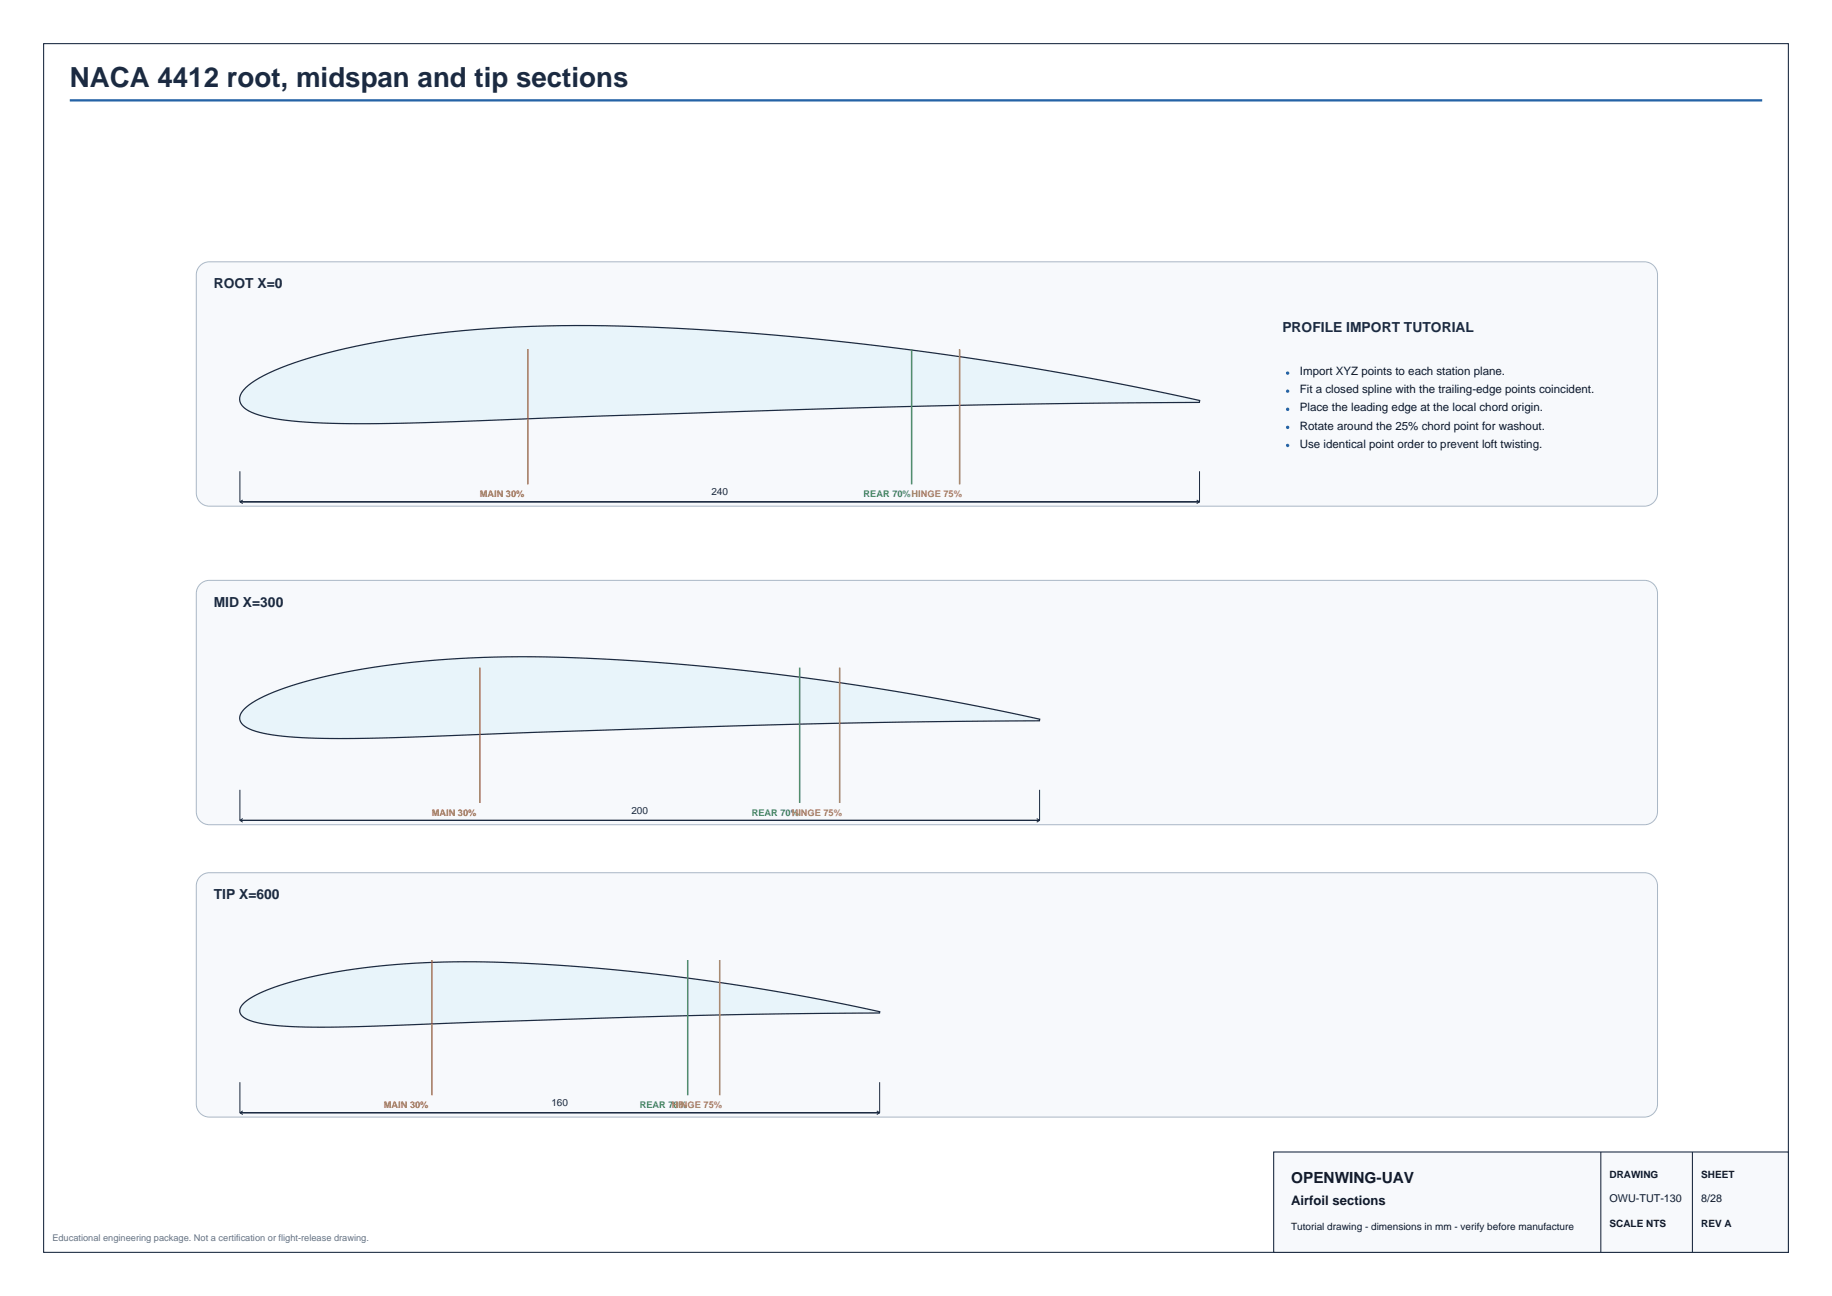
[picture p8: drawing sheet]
<svg xmlns="http://www.w3.org/2000/svg" width="420mm" height="297mm" viewBox="0 0 420 297" stroke-linecap="round" stroke-linejoin="round" font-family="sans-serif">
<defs><g id="words">
<text font-size="6.3" fill="#1b2a41" x="16" y="20">NACA 4412 root, midspan and tip sections</text>
<text font-size="3.5" fill="#111827" x="296" y="271">OPENWING-UAV</text>
<g font-size="3.2" fill="#1b2a41">
<text x="49" y="66">ROOT X=0</text>
<text x="294" y="76">PROFILE IMPORT TUTORIAL</text>
<text x="49" y="139">MID X=300</text>
<text x="49" y="206">TIP X=600</text>
</g>
<text font-size="3" fill="#111827" x="296" y="276.2">Airfoil sections</text>
<g font-size="2.6" fill="#111827">
<text x="298" y="86">Import XYZ points to each station plane.</text>
<text x="298" y="90.1">Fit a closed spline with the trailing-edge points coincident.</text>
<text x="298" y="94.3">Place the leading edge at the local chord origin.</text>
<text x="298" y="98.4">Rotate around the 25% chord point for washout.</text>
<text x="298" y="102.6">Use identical point order to prevent loft twisting.</text>
</g>
<g font-size="2.5" fill="#111827">
<text x="369" y="275.5">OWU-TUT-130</text>
<text x="390" y="275.5">8/28</text>
</g>
<g font-size="2.3" fill="#1b2a41">
<text x="163.1" y="113.5">240</text>
<text x="144.8" y="186.5">200</text>
<text x="126.4" y="253.5">160</text>
</g>
<g font-size="2.3" fill="#111827">
<text x="369" y="270">DRAWING</text>
<text x="390" y="270">SHEET</text>
<text x="296" y="281.8">Tutorial drawing - dimensions in mm - verify before manufacture</text>
<text x="369" y="281.2">SCALE NTS</text>
<text x="390" y="281.2">REV A</text>
</g>
<g font-size="2.1" fill="#c74440">
<text x="110" y="114">MAIN 30%</text>
<text x="99" y="187">MAIN 30%</text>
<text x="88" y="254">MAIN 30%</text>
</g>
<g font-size="2.1" fill="#4b8a67">
<text x="198" y="114">REAR 70%HINGE 75%</text>
<text x="172.3" y="187">REAR 70%</text>
<text x="146.7" y="254">REAR 70%</text>
</g>
<g font-size="2.1" fill="#d58936">
<text x="181.5" y="187">HINGE 75%</text>
<text x="154" y="254">HINGE 75%</text>
</g>
<text font-size="2.1" fill="#667085" x="12" y="284.5">Educational engineering package. Not a certification or flight-release drawing.</text>
</g></defs>
<path d="M16 23h388" fill="none" stroke="#2563a6" stroke-width=".53"/>
<path d="M45.7 61.1a2.99 2.99 0 0 1 2.3-1.1h329a3 3 0 0 1 3 3v50a3 3 0 0 1-3 3h-329a3 3 0 0 1-3-3v-50l.1-.7z" fill-rule="evenodd" fill="#f7f9fc" stroke="#aab7c6" stroke-width=".23"/>
<path d="M56.3 88.9a31.7 31.7 0 0 1 11.1-5.7 181.1 181.1 0 0 1 44.8-7.9 424.8 424.8 0 0 1 65.4 1.5 760.7 760.7 0 0 1 97.4 15v.4l-33.3 .3-31.5 .6-83.9 2.7a763.2 763.2 0 0 1-52.3 1.1 58.3 58.3 0 0 1-15.5-2.1l-1.5-.7a2.8 2.8 0 0 1-1.2-4.7z" fill-rule="evenodd" fill="#e8f4fa" stroke="#1b2a41" stroke-width=".28"/>
<path d="M121 80v31" fill="none" stroke="#c74440" stroke-width=".35"/>
<path d="M209 80v31" fill="none" stroke="#4b8a67" stroke-width=".35"/>
<path d="M220 80v31" fill="none" stroke="#d58936" stroke-width=".35"/>
<path d="M55 108v7M55 115h220M55 115l.7 .4M55.7 114.6l-.7 .4M274.3 114.6l.7 .4M275 108v7M275 115l-.7 .4" fill="none" stroke="#1b2a41" stroke-width=".23"/>
<path d="M46.1 133.7l1.2-.6 .7-.1h329a3 3 0 0 1 3 3v50a3 3 0 0 1-3 3h-329a3 3 0 0 1-3-3v-50a2.99 2.99 0 0 1 1.1-2.3z" fill-rule="evenodd" fill="#f7f9fc" stroke="#aab7c6" stroke-width=".23"/>
<path d="M56.1 162.4a32.3 32.3 0 0 1 12.2-5.7 178.8 178.8 0 0 1 45.2-6.1 498.1 498.1 0 0 1 71.7 4.8 628.8 628.8 0 0 1 53.2 9.4l-.1 .4-27.7 .2-26.3 .5-72.5 2.3a530.7 530.7 0 0 1-42.6 .8 33.3 33.3 0 0 1-12.6-2.2 2.43 2.43 0 0 1-1.6-2 2.43 2.43 0 0 1 1.1-2.4z" fill-rule="evenodd" fill="#e8f4fa" stroke="#1b2a41" stroke-width=".28"/>
<path d="M110 153v31" fill="none" stroke="#c74440" stroke-width=".35"/>
<path d="M183.3 153v31" fill="none" stroke="#4b8a67" stroke-width=".35"/>
<path d="M192.5 153v31" fill="none" stroke="#d58936" stroke-width=".35"/>
<path d="M55 181v7M55 188h183.3M55 188l.7 .4M55.7 187.6l-.7 .4M237.7 187.6l.6 .4M238.3 181v7M238.3 188l-.6 .4" fill="none" stroke="#1b2a41" stroke-width=".23"/>
<path d="M45.7 201.1a2.99 2.99 0 0 1 2.3-1.1h329a3 3 0 0 1 3 3v50a3 3 0 0 1-3 3h-329a3 3 0 0 1-3-3v-50l.1-.7z" fill-rule="evenodd" fill="#f7f9fc" stroke="#aab7c6" stroke-width=".23"/>
<path d="M55.9 229.9a25.8 25.8 0 0 1 9.7-4.6 149.7 149.7 0 0 1 40.7-4.9 476 476 0 0 1 88.4 10l7 1.5-.1 .2-43.2 .6-60.1 2a336.3 336.3 0 0 1-34.2 .4 19.4 19.4 0 0 1-8.2-1.9 1.88 1.88 0 0 1 0-3.3z" fill-rule="evenodd" fill="#e8f4fa" stroke="#1b2a41" stroke-width=".28"/>
<path d="M99 220v31" fill="none" stroke="#c74440" stroke-width=".35"/>
<path d="M157.7 220v31" fill="none" stroke="#4b8a67" stroke-width=".35"/>
<path d="M165 220v31" fill="none" stroke="#d58936" stroke-width=".35"/>
<path d="M55 248v7M55 255h146.7M55 255l.7 .4M55.7 254.6l-.7 .4M201 254.6l.7 .4M201.7 248v7M201.7 255l-.7 .4" fill="none" stroke="#1b2a41" stroke-width=".23"/>
<g fill="#2563a6">
<circle cx="295.2" cy="85.5" r=".39"/>
<circle cx="295.2" cy="89.7" r=".39"/>
<circle cx="295.2" cy="93.8" r=".39"/>
<circle cx="295.2" cy="97.9" r=".39"/>
<circle cx="295.2" cy="102.1" r=".39"/>
</g>
<path d="M10 10h400v277h-400z" fill="none" stroke="#1b2a41" stroke-width=".25"/>
<path d="M292 264h118v23h-118z" fill-rule="evenodd" fill="#f7f9fc" stroke="#1b2a41" stroke-width=".25"/>
<path d="M367 264v23M388 264v23" fill="none" stroke="#1b2a41" stroke-width=".25"/>
<use href="#words"/>
</svg>
